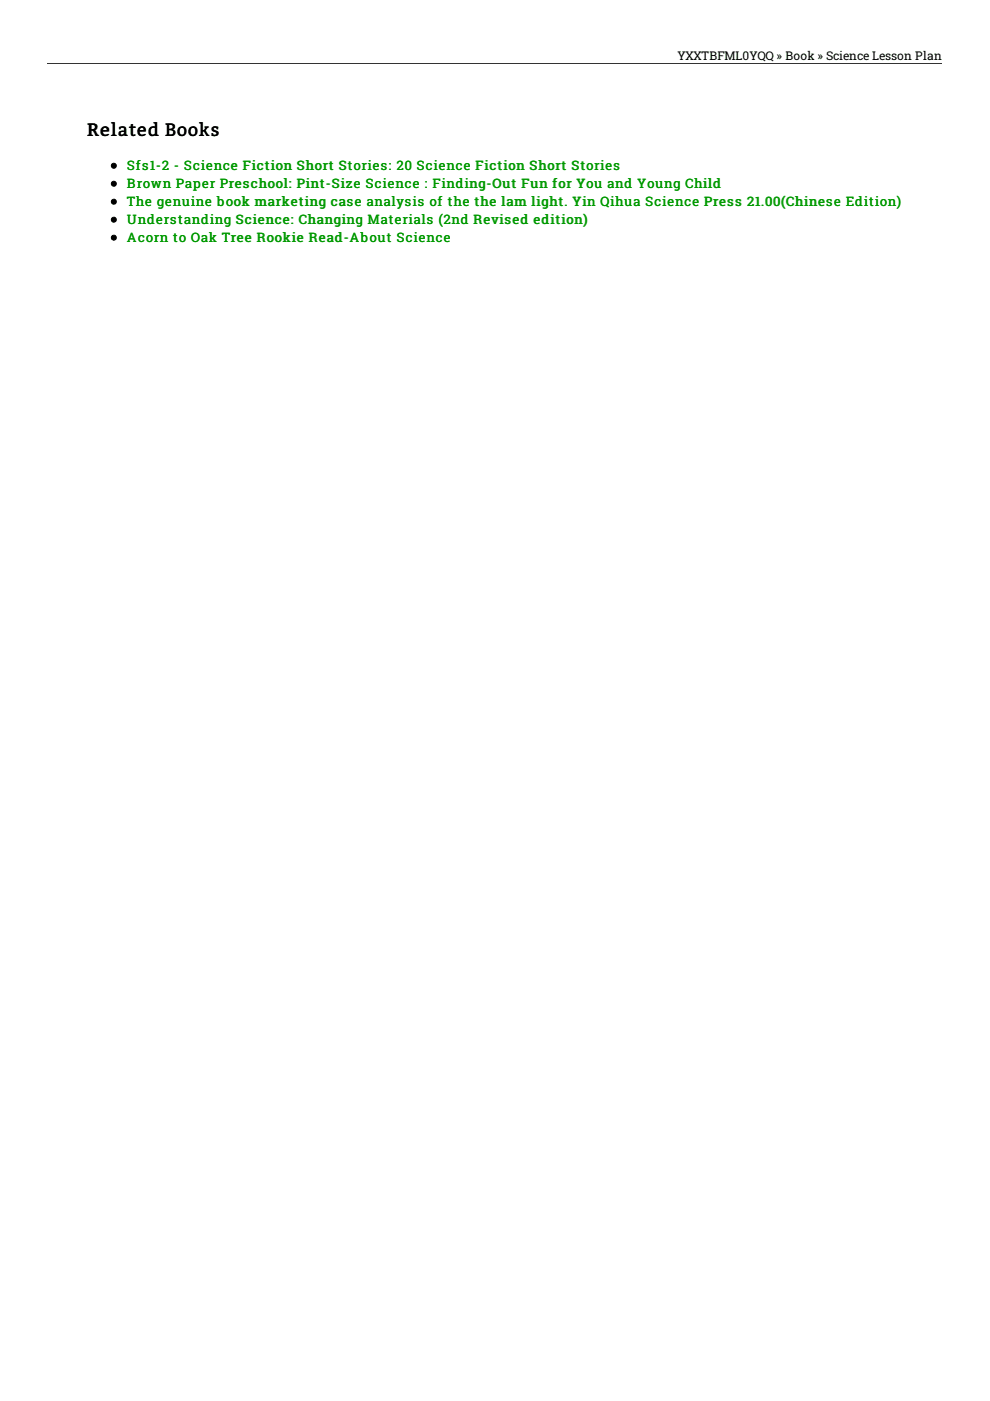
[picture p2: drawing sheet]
<svg xmlns="http://www.w3.org/2000/svg" width="210mm" height="297mm" viewBox="0 0 210 297" stroke-linecap="round" stroke-linejoin="round" font-family="sans-serif">
<defs><g id="words">
<text font-size="3.8" x="18.4" y="28.9">Related Books</text>
<g font-size="2.8" fill="#090">
<text x="26.9" y="36.1">Sfs1-2 - Science Fiction Short Stories: 20 Science Fiction Short Stories</text>
<text x="26.9" y="39.9">Brown Paper Preschool: Pint-Size Science : Finding-Out Fun for You and Young Child</text>
<text x="26.9" y="43.7">The genuine book marketing case analysis of the the lam light. Yin Qihua Science Press 21.00(Chinese Edition)</text>
<text x="26.9" y="47.5">Understanding Science: Changing Materials (2nd Revised edition)</text>
<text x="26.9" y="51.3">Acorn to Oak Tree Rookie Read-About Science</text>
</g>
<text font-size="2.5" x="143.7" y="12.8">YXXTBFML0YQQ » Book » Science Lesson Plan</text>
</g></defs>
<path d="M10.1 13.5h189.7" fill="none" stroke="#333" stroke-width=".21"/>
<g fill="#000" stroke="#000" stroke-width=".21">
<circle cx="24.1" cy="39" r=".53"/>
<circle cx="24.1" cy="35.1" r=".53"/>
<circle cx="24.1" cy="46.6" r=".53"/>
<circle cx="24.1" cy="50.4" r=".53"/>
<circle cx="24.1" cy="42.8" r=".53"/>
</g>
<use href="#words"/>
</svg>
